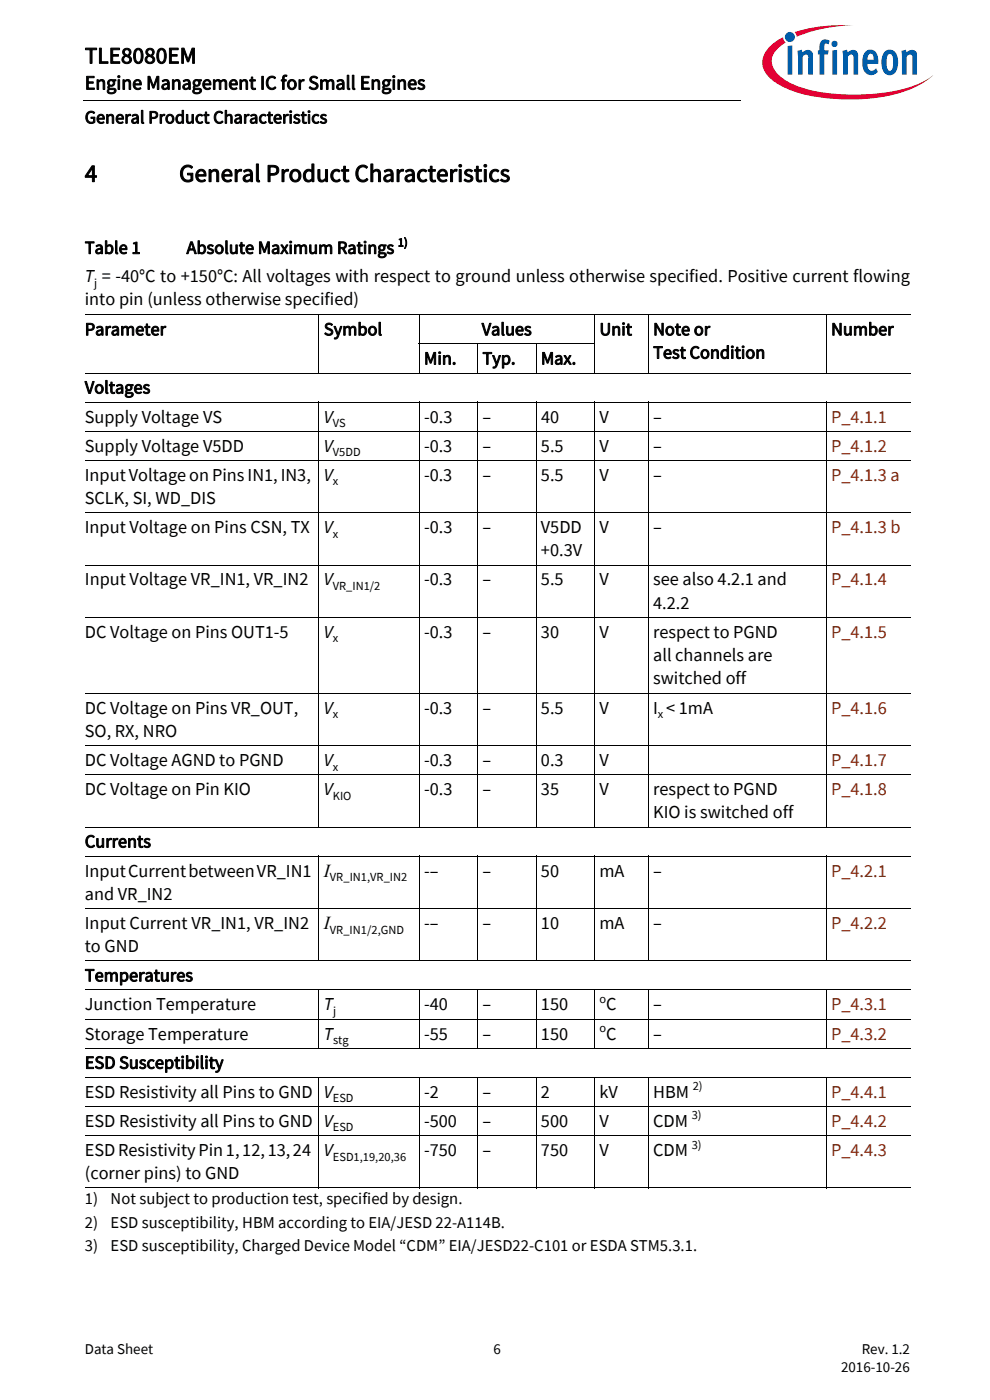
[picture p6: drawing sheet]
<svg xmlns="http://www.w3.org/2000/svg" width="210mm" height="297mm" viewBox="0 0 210 297" stroke-linecap="round" stroke-linejoin="round" font-family="sans-serif">
<defs><g id="words">
<g font-size="5.3">
<text x="18" y="38.5">4</text>
<text x="38" y="38.5">General Product Characteristics</text>
</g>
<text font-size="4.9" x="18" y="13.4">TLE8080EM</text>
<text font-size="4.2" x="18" y="19">Engine Management IC for Small Engines</text>
<g font-size="3.9">
<text x="18" y="26.2">General Product Characteristics</text>
<text x="18" y="53.8">Table 1</text>
<text x="39.6" y="53.8">Absolute Maximum Ratings</text>
<text x="18" y="59.8">T = -40°C to +150°C: All voltages with respect to ground unless otherwise specified. Positive current flowing</text>
<text x="18" y="64.8">into pin (unless otherwise specified)</text>
<text x="18" y="71.1">Parameter</text>
<text x="68.7" y="71.1">Symbol</text>
<text x="102.2" y="71.1">Values</text>
<text x="127.1" y="71.1">Unit</text>
<text x="138.5" y="71.1">Note or</text>
<text x="176.3" y="71.1">Number</text>
<text x="89.9" y="77.3">Min.</text>
<text x="102.3" y="77.3">Typ.</text>
<text x="114.7" y="77.3">Max.</text>
<text x="138.5" y="76.1">Test Condition</text>
<text x="18" y="83.5">Voltages</text>
<text x="18" y="89.6">Supply Voltage VS</text>
<text x="68.7" y="89.6">V</text>
<text x="89.9" y="89.6">-0.3</text>
<text x="102.3" y="89.6">–</text>
<text x="114.7" y="89.6">40</text>
<text x="127.2" y="89.6">V</text>
<text x="138.5" y="89.6">–</text>
<text x="18" y="95.8">Supply Voltage V5DD</text>
<text x="68.7" y="95.8">V</text>
<text x="89.9" y="95.8">-0.3</text>
<text x="102.3" y="95.8">–</text>
<text x="114.7" y="95.8">5.5</text>
<text x="127.1" y="95.8">V</text>
<text x="138.5" y="95.8">–</text>
<text x="18" y="102">Input Voltage on Pins IN1, IN3,</text>
<text x="68.7" y="102">V</text>
<text x="89.9" y="102">-0.3</text>
<text x="102.3" y="102">–</text>
<text x="114.7" y="102">5.5</text>
<text x="127.1" y="102">V</text>
<text x="138.5" y="102">–</text>
<text x="18" y="106.9">SCLK, SI, WD_DIS</text>
<text x="18" y="113.1">Input Voltage on Pins CSN, TX</text>
<text x="68.7" y="113.1">V</text>
<text x="89.9" y="113.1">-0.3</text>
<text x="102.3" y="113.1">–</text>
<text x="114.7" y="113.1">V5DD</text>
<text x="127.1" y="113.1">V</text>
<text x="138.5" y="113.1">–</text>
<text x="114.7" y="118">+0.3V</text>
<text x="18" y="124.2">Input Voltage VR_IN1, VR_IN2</text>
<text x="68.7" y="124.2">V</text>
<text x="89.9" y="124.2">-0.3</text>
<text x="102.3" y="124.2">–</text>
<text x="114.7" y="124.2">5.5</text>
<text x="127.1" y="124.2">V</text>
<text x="138.5" y="124.2">see also 4.2.1 and</text>
<text x="138.5" y="129.2">4.2.2</text>
<text x="18" y="135.3">DC Voltage on Pins OUT1-5</text>
<text x="68.7" y="135.3">V</text>
<text x="89.9" y="135.3">-0.3</text>
<text x="102.3" y="135.3">–</text>
<text x="114.7" y="135.3">30</text>
<text x="127.1" y="135.3">V</text>
<text x="138.5" y="135.3">respect to PGND</text>
<text x="138.5" y="140.3">all channels are</text>
<text x="138.5" y="145.2">switched off</text>
<text x="18" y="151.4">DC Voltage on Pins VR_OUT,</text>
<text x="68.7" y="151.4">V</text>
<text x="89.9" y="151.4">-0.3</text>
<text x="102.3" y="151.4">–</text>
<text x="114.7" y="151.4">5.5</text>
<text x="127.1" y="151.4">V</text>
<text x="138.5" y="151.4">I &lt; 1mA</text>
<text x="18" y="156.3">SO, RX, NRO</text>
<text x="18" y="162.5">DC Voltage AGND to PGND</text>
<text x="68.7" y="162.5">V</text>
<text x="89.9" y="162.5">-0.3</text>
<text x="102.3" y="162.5">–</text>
<text x="114.7" y="162.5">0.3</text>
<text x="127.1" y="162.5">V</text>
<text x="18" y="168.7">DC Voltage on Pin KIO</text>
<text x="68.7" y="168.7">V</text>
<text x="89.9" y="168.7">-0.3</text>
<text x="102.3" y="168.7">–</text>
<text x="114.7" y="168.7">35</text>
<text x="127.1" y="168.7">V</text>
<text x="138.5" y="168.7">respect to PGND</text>
<text x="138.5" y="173.6">KIO is switched off</text>
<text x="18" y="179.8">Currents</text>
<text x="18" y="186">Input Current between VR_IN1</text>
<text x="68.7" y="186">I</text>
<text x="89.9" y="186">-–</text>
<text x="102.3" y="186">–</text>
<text x="114.7" y="186">50</text>
<text x="127.1" y="186">mA</text>
<text x="138.5" y="186">–</text>
<text x="18" y="190.9">and VR_IN2</text>
<text x="18" y="197.1">Input Current VR_IN1, VR_IN2</text>
<text x="68.7" y="197.1">I</text>
<text x="89.9" y="197.1">-–</text>
<text x="102.3" y="197.1">–</text>
<text x="114.7" y="197.1">10</text>
<text x="127.1" y="197.1">mA</text>
<text x="138.5" y="197.1">–</text>
<text x="18" y="202">to GND</text>
<text x="18" y="208.2">Temperatures</text>
<text x="18" y="214.4">Junction Temperature</text>
<text x="68.7" y="214.4">T</text>
<text x="89.9" y="214.4">-40</text>
<text x="102.3" y="214.4">–</text>
<text x="114.7" y="214.4">150</text>
<text x="128.6" y="214.4">C</text>
<text x="138.5" y="214.4">–</text>
<text x="18" y="220.5">Storage Temperature</text>
<text x="68.7" y="220.5">T</text>
<text x="89.9" y="220.5">-55</text>
<text x="102.3" y="220.5">–</text>
<text x="114.7" y="220.5">150</text>
<text x="128.6" y="220.5">C</text>
<text x="138.5" y="220.5">–</text>
<text x="18" y="226.7">ESD Susceptibility</text>
<text x="18" y="232.9">ESD Resistivity all Pins to GND</text>
<text x="68.7" y="232.9">V</text>
<text x="89.9" y="232.9">-2</text>
<text x="102.3" y="232.9">–</text>
<text x="114.7" y="232.9">2</text>
<text x="127.1" y="232.9">kV</text>
<text x="138.5" y="232.9">HBM</text>
<text x="18" y="239.1">ESD Resistivity all Pins to GND</text>
<text x="68.7" y="239.1">V</text>
<text x="89.9" y="239.1">-500</text>
<text x="102.3" y="239.1">–</text>
<text x="114.7" y="239.1">500</text>
<text x="127.2" y="239.1">V</text>
<text x="138.5" y="239.1">CDM</text>
<text x="18" y="245.2">ESD Resistivity Pin 1, 12, 13, 24</text>
<text x="68.7" y="245.2">V</text>
<text x="89.9" y="245.2">-750</text>
<text x="102.3" y="245.2">–</text>
<text x="114.7" y="245.2">750</text>
<text x="127.2" y="245.2">V</text>
<text x="138.5" y="245.2">CDM</text>
<text x="18" y="250.2">(corner pins) to GND</text>
</g>
<g font-size="3.9" fill="#802600">
<text x="176.3" y="89.6">P_4.1.1</text>
<text x="176.3" y="95.8">P_4.1.2</text>
<text x="176.3" y="102">P_4.1.3 a</text>
<text x="176.3" y="113.1">P_4.1.3 b</text>
<text x="176.3" y="124.2">P_4.1.4</text>
<text x="176.3" y="135.3">P_4.1.5</text>
<text x="176.3" y="151.4">P_4.1.6</text>
<text x="176.3" y="162.5">P_4.1.7</text>
<text x="176.3" y="168.7">P_4.1.8</text>
<text x="176.3" y="186">P_4.2.1</text>
<text x="176.3" y="197.1">P_4.2.2</text>
<text x="176.3" y="214.4">P_4.3.1</text>
<text x="176.3" y="220.5">P_4.3.2</text>
<text x="176.3" y="232.9">P_4.4.1</text>
<text x="176.3" y="239.1">P_4.4.2</text>
<text x="176.3" y="245.2">P_4.4.3</text>
</g>
<g font-size="3.5">
<text x="18" y="255.5">1)</text>
<text x="23.5" y="255.5">Not subject to production test, specified by design.</text>
<text x="18" y="260.4">2)</text>
<text x="23.5" y="260.4">ESD susceptibility, HBM according to EIA/JESD 22-A114B.</text>
<text x="18" y="265.4">3)</text>
<text x="23.5" y="265.4">ESD susceptibility, Charged Device Model “CDM” EIA/JESD22-C101 or ESDA STM5.3.1.</text>
</g>
<g font-size="3.2">
<text x="18" y="287.3">Data Sheet</text>
<text x="104.7" y="287.3">6</text>
<text x="182.8" y="287.3">Rev. 1.2</text>
<text x="178.4" y="291.2">2016-10-26</text>
</g>
<g font-size="2.6">
<text x="84.4" y="52.3">1)</text>
<text x="20" y="60.8">j</text>
<text x="70.6" y="90.6">VS</text>
<text x="70.6" y="96.8">V5DD</text>
<text x="70.6" y="103">x</text>
<text x="70.6" y="114.1">x</text>
<text x="70.6" y="125.2">VR_IN1/2</text>
<text x="70.6" y="136.3">x</text>
<text x="70.6" y="152.4">x</text>
<text x="139.6" y="152.4">x</text>
<text x="70.6" y="163.5">x</text>
<text x="70.6" y="169.6">KIO</text>
<text x="70" y="186.9">VR_IN1,VR_IN2</text>
<text x="70" y="198">VR_IN1/2,GND</text>
<text x="70.7" y="215.3">j</text>
<text x="127.1" y="212.8">o</text>
<text x="70.7" y="221.5">stg</text>
<text x="127.1" y="219">o</text>
<text x="70.6" y="233.9">ESD</text>
<text x="146.9" y="231.3">2)</text>
<text x="146.7" y="237.5">3)</text>
<text x="70.6" y="240">ESD</text>
<text x="146.7" y="243.7">3)</text>
<text x="70.6" y="246.2">ESD1,19,20,36</text>
</g>
</g></defs>
<path d="M17.7 21.3l.1 .1z" fill="#000"/>
<path d="M17.8 21.4h140.5" fill="none" stroke="#000" stroke-width=".21"/>
<path d="M157.3 5.1h42.7v21.5h-42.7z" fill="#fff"/>
<path d="M168.6 6.8l.4 1 1.4-.5a31.9 31.9 0 0 1 10.7-1.9 32.2 32.2 0 0 0-12.5 1.4zM163.4 9.8a4.3 4.3 0 0 0 0 6.9 21.8 21.8 0 0 0 11.7 4.1 38.5 38.5 0 0 0 18.7-2.1 14.3 14.3 0 0 0 4.2-2.8 18.4 18.4 0 0 1-8.8 3.5 40.4 40.4 0 0 1-20.2-1.2l-1.6-.7a6.4 6.4 0 0 1-3.7-4.4 5.1 5.1 0 0 1 2.9-4.1l-.3-.3-.2-.8-1 .5z" fill-rule="evenodd" fill="#e30034"/>
<path d="M166.5 7.8a1.06 1.06 0 0 0 2.1 0 1.06 1.06 0 0 0-2.1 0zM167.1 9.8v6h.9v-6.2zM169.1 10.8l.2 1.3v3.7h.9v-3.8l.7-.4h.3l.2 .3v3.9h1v-3.9a1.21 1.21 0 0 0-.8-1.3 1.21 1.21 0 0 0-1.4 .5l-.1-.6zM174.3 8.6a2.41 2.41 0 0 0-.5 2.1h-.3v.9h.3v4.2h1v-4.2h.8l.2-.9h-1v-.9a.49 .49 0 0 1 .3-.6 .49 .49 0 0 1 .6 .2l.3-.7a1.45 1.45 0 0 0-1.7-.1zM176.5 10.7v5.1h1v-5.2zM176.3 9.3a.7 .7 0 0 0 1.4 0 .7 .7 0 0 0-1.4 0zM178.7 10.8l.1 5h1v-3.8a.64 .64 0 0 1 .5-.5 .64 .64 0 0 1 .7 .4v3.9h1v-3.9a1.22 1.22 0 0 0-.8-1.3 1.22 1.22 0 0 0-1.4 .5l-.2-.6zM183.7 10.8a3.9 3.9 0 0 0-.1 4.7 1.76 1.76 0 0 0 2.6-.3l-.4-.7a.99 .99 0 0 1-1.6 .1l-.2-1.1h2.3v-.2a2.3 2.3 0 0 0-1.5-2.8h-.5zM184.2 11.7a.65 .65 0 0 1 .9-.2 .65 .65 0 0 1 .2 .9v.3h-1.3zM187.7 10.9a3.9 3.9 0 0 0 .1 4.8 1.68 1.68 0 0 0 2.6-1.5 3.8 3.8 0 0 0-.7-3.3 1.59 1.59 0 0 0-2 0zM188.4 11.6l.2-.1a.86 .86 0 0 1 .8 1.2v.7a1.26 1.26 0 0 1-.6 1.6 2.12 2.12 0 0 1-.7-2.3l.1-.9zM191.2 10.8l.1 5h1v-3.8l.7-.4h.3l.2 .3v3.9h1v-4.2a1.08 1.08 0 0 0-.6-1 1.08 1.08 0 0 0-1.3 .2l-.4 .3v-.6z" fill-rule="evenodd" fill="#005da9"/>
<g fill="none" stroke="#000" stroke-width=".21">
<path d="M18 66.8h175.1M18 79.1h175.1M67.6 66.7v12.5M88.8 73h37.4M88.9 66.7v12.5M101.3 72.9v6.3M113.7 72.9v6.3M126.1 66.7v12.5M137.5 66.7v12.5M175.2 66.7v12.5M18 85.3h175.1M18 91.5h175.1"/>
<path d="M18 97.7h175.1M67.6 85.2v90.3M88.9 85.2v90.3M101.3 85.2v90.3M113.7 85.2v90.3M126.1 85.2v90.3M137.5 85.2v90.3M175.2 85.2v90.3M18 108.8h175.1M18 119.9h175.1M18 131h175.1M18 147h175.1"/>
<path d="M18 158.1h175.1M18 164.3h175.1M18 175.4h175.1M18 181.6h175.1M18 192.7h175.1M67.6 181.5v22.4M88.9 181.5v22.4M101.3 181.5v22.4M113.7 181.5v22.4M126.1 181.5v22.4M137.5 181.5v22.4M175.2 181.5v22.4"/>
<path d="M18 203.8h175.1M18 210h175.1M18 216.2h175.1M67.6 210v12.4M88.9 210v12.4M101.3 210v12.4M113.7 210v12.4M126.1 210v12.4M137.5 210v12.4M175.2 210v12.4M18 222.4h175.1M18 228.5h175.1"/>
<path d="M18 234.7h175.1M67.6 228.5v23.5M88.9 228.5v23.5M101.3 228.5v23.5M113.7 228.5v23.5M126.1 228.5v23.5M137.5 228.5v23.5M175.2 228.5v23.5M18 240.9h175.1M18 252h175.1"/>
</g>
<use href="#words"/>
</svg>
